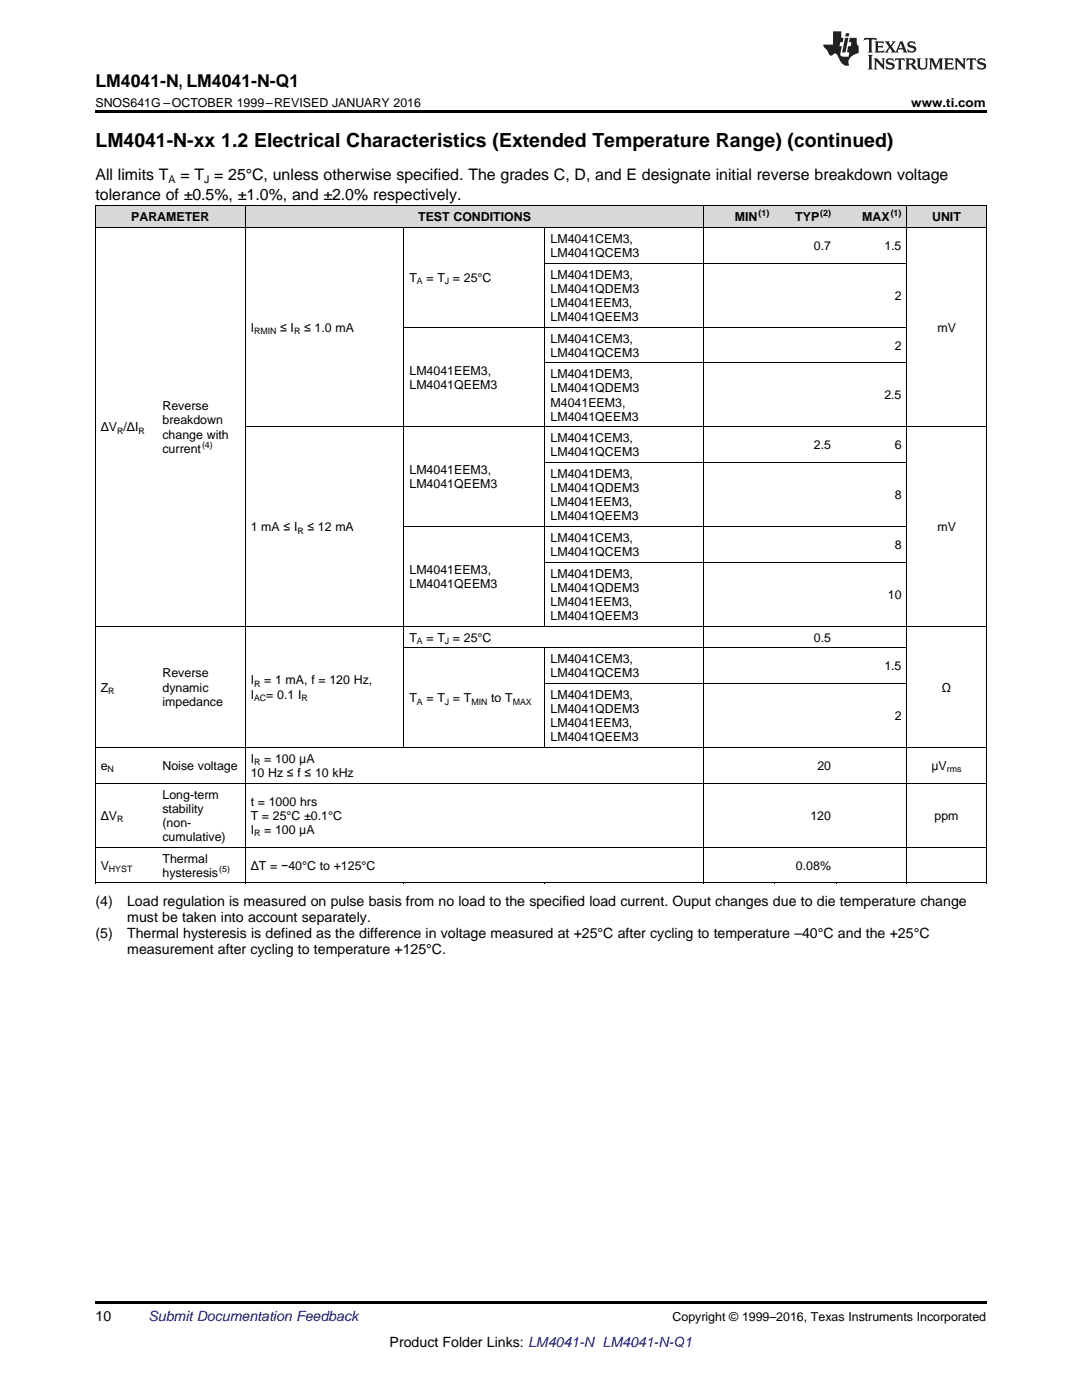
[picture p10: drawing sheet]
<svg xmlns="http://www.w3.org/2000/svg" width="216mm" height="279mm" viewBox="0 0 216 279" stroke-linecap="round" stroke-linejoin="round" font-family="sans-serif">
<defs><g id="words">
<text font-size="3.9" x="19" y="29.3">LM4041-N-xx 1.2 Electrical Characteristics (Extended Temperature Range) (continued)</text>
<text font-size="3.5" x="19" y="17.3">LM4041-N, LM4041-N-Q1</text>
<g font-size="3.2">
<text x="19" y="36">All limits T</text>
<text x="36" y="36">= T = 25°C, unless otherwise specified. The grades C, D, and E designate initial reverse breakdown voltage</text>
<text x="19" y="39.9">tolerance of ±0.5%, ±1.0%, and ±2.0% respectively.</text>
</g>
<g font-size="2.8">
<text x="19" y="180.8">(4)</text>
<text x="25.4" y="180.8">Load regulation is measured on pulse basis from no load to the specified load current. Ouput changes due to die temperature change</text>
<text x="25.4" y="184">must be taken into account separately.</text>
<text x="19" y="187.2">(5)</text>
<text x="25.4" y="187.2">Thermal hysteresis is defined as the difference in voltage measured at +25°C after cycling to temperature –40°C and the +25°C</text>
<text x="25.4" y="190.4">measurement after cycling to temperature +125°C.</text>
<text x="19" y="263.6">10</text>
<text x="77.8" y="268.9">Product Folder Links: LM4041-N LM4041-N-Q1</text>
</g>
<text font-size="2.8" fill="#0000c8" x="29.6" y="263.6">Submit Documentation Feedback</text>
<g font-size="2.5">
<text x="19" y="21.4">SNOS641G –OCTOBER 1999–REVISED JANUARY 2016</text>
<text x="181.8" y="21.4">www.ti.com</text>
<text x="26.2" y="44.2">PARAMETER</text>
<text x="83.4" y="44.2">TEST CONDITIONS</text>
<text x="146.6" y="44.2">MIN</text>
<text x="158.7" y="44.2">TYP</text>
<text x="172" y="44.2">MAX</text>
<text x="186" y="44.2">UNIT</text>
<text x="109.9" y="48.5">LM4041CEM3,</text>
<text x="109.9" y="51.3">LM4041QCEM3</text>
<text x="162.4" y="49.9">0.7</text>
<text x="176.5" y="49.9">1.5</text>
<text x="81.7" y="56.3">T</text>
<text x="85.1" y="56.3">= T = 25°C</text>
<text x="109.9" y="55.6">LM4041DEM3,</text>
<text x="109.9" y="58.4">LM4041QDEM3</text>
<text x="178.5" y="59.8">2</text>
<text x="109.9" y="61.2">LM4041EEM3,</text>
<text x="109.9" y="64.1">LM4041QEEM3</text>
<text x="50" y="66.2">I</text>
<text x="55.9" y="66.2">≤ I</text>
<text x="60.7" y="66.2">≤ 1.0 mA</text>
<text x="109.9" y="68.4">LM4041CEM3,</text>
<text x="109.9" y="71.2">LM4041QCEM3</text>
<text x="178.5" y="69.8">2</text>
<text x="187" y="66.2">mV</text>
<text x="81.7" y="74.8">LM4041EEM3,</text>
<text x="81.7" y="77.6">LM4041QEEM3</text>
<text x="109.9" y="75.5">LM4041DEM3,</text>
<text x="32.4" y="81.9">Reverse</text>
<text x="109.9" y="78.3">LM4041QDEM3</text>
<text x="109.9" y="81.1">M4041EEM3,</text>
<text x="109.9" y="84">LM4041QEEM3</text>
<text x="176.5" y="79.7">2.5</text>
<text x="20.1" y="86.1">ΔV /ΔI</text>
<text x="32.4" y="84.7">breakdown</text>
<text x="32.4" y="87.5">change with</text>
<text x="109.9" y="88.3">LM4041CEM3,</text>
<text x="162.4" y="89.7">2.5</text>
<text x="178.5" y="89.7">6</text>
<text x="32.4" y="90.3">current</text>
<text x="81.7" y="94.7">LM4041EEM3,</text>
<text x="109.9" y="91.1">LM4041QCEM3</text>
<text x="109.9" y="95.4">LM4041DEM3,</text>
<text x="81.7" y="97.5">LM4041QEEM3</text>
<text x="109.9" y="98.2">LM4041QDEM3</text>
<text x="109.9" y="101">LM4041EEM3,</text>
<text x="178.5" y="99.6">8</text>
<text x="50" y="106">1 mA ≤ I</text>
<text x="61.3" y="106">≤ 12 mA</text>
<text x="109.9" y="103.9">LM4041QEEM3</text>
<text x="187" y="106">mV</text>
<text x="109.9" y="108.2">LM4041CEM3,</text>
<text x="109.9" y="111">LM4041QCEM3</text>
<text x="178.5" y="109.6">8</text>
<text x="81.7" y="114.5">LM4041EEM3,</text>
<text x="81.7" y="117.4">LM4041QEEM3</text>
<text x="109.9" y="115.3">LM4041DEM3,</text>
<text x="109.9" y="118.1">LM4041QDEM3</text>
<text x="177.2" y="119.5">10</text>
<text x="109.9" y="120.9">LM4041EEM3,</text>
<text x="109.9" y="123.8">LM4041QEEM3</text>
<text x="81.7" y="128.1">T</text>
<text x="85.1" y="128.1">= T = 25°C</text>
<text x="162.4" y="128.1">0.5</text>
<text x="32.4" y="135.2">Reverse</text>
<text x="50" y="136.6">I</text>
<text x="52.7" y="136.6">= 1 mA, f = 120 Hz,</text>
<text x="109.9" y="132.4">LM4041CEM3,</text>
<text x="109.9" y="135.2">LM4041QCEM3</text>
<text x="176.5" y="133.8">1.5</text>
<text x="20.1" y="138">Z</text>
<text x="32.4" y="138">dynamic</text>
<text x="32.4" y="140.8">impedance</text>
<text x="50" y="139.4">I</text>
<text x="53.1" y="139.4">= 0.1 I</text>
<text x="81.7" y="140.2">T</text>
<text x="85.1" y="140.2">= T = T</text>
<text x="98" y="140.2">to T</text>
<text x="109.9" y="139.5">LM4041DEM3,</text>
<text x="109.9" y="142.3">LM4041QDEM3</text>
<text x="178.5" y="143.7">2</text>
<text x="188" y="138">Ω</text>
<text x="109.9" y="145.1">LM4041EEM3,</text>
<text x="109.9" y="148">LM4041QEEM3</text>
<text x="20.1" y="153.7">e</text>
<text x="32.4" y="153.7">Noise voltage</text>
<text x="50" y="152.3">I</text>
<text x="50" y="155.1">10 Hz ≤ f ≤ 10 kHz</text>
<text x="52.7" y="152.3">= 100 μA</text>
<text x="163.1" y="153.7">20</text>
<text x="185.9" y="153.7">μV</text>
<text x="32.4" y="159.4">Long-term</text>
<text x="50" y="160.8">t = 1000 hrs</text>
<text x="20.1" y="163.6">ΔV</text>
<text x="32.4" y="162.2">stability</text>
<text x="32.4" y="165">(non-</text>
<text x="32.4" y="167.9">cumulative)</text>
<text x="50" y="163.6">T = 25°C ±0.1°C</text>
<text x="50" y="166.4">I</text>
<text x="52.7" y="166.4">= 100 μA</text>
<text x="161.7" y="163.6">120</text>
<text x="186.5" y="163.6">ppm</text>
<text x="20.1" y="173.6">V</text>
<text x="32.4" y="172.2">Thermal</text>
<text x="50" y="173.6">ΔT = −40°C to +125°C</text>
<text x="158.8" y="173.6">0.08%</text>
<text x="32.4" y="175">hysteresis</text>
<text x="134.2" y="263.6">Copyright © 1999–2016, Texas Instruments Incorporated</text>
</g>
<g font-size="2.1">
<text x="33.6" y="36.6">A</text>
<text x="40.7" y="36.6">J</text>
</g>
<g font-size="1.8">
<text x="151.3" y="43.2">(1)</text>
<text x="163.7" y="43.2">(2)</text>
<text x="177.7" y="43.2">(1)</text>
<text x="83.2" y="56.8">A</text>
<text x="88.8" y="56.8">J</text>
<text x="50.7" y="66.7">RMIN</text>
<text x="58.7" y="66.7">R</text>
<text x="23.4" y="86.6">R</text>
<text x="27.6" y="86.6">R</text>
<text x="40.3" y="89.4">(4)</text>
<text x="59.3" y="106.5">R</text>
<text x="83.2" y="128.6">A</text>
<text x="88.8" y="128.6">J</text>
<text x="50.7" y="137.1">R</text>
<text x="21.6" y="138.5">R</text>
<text x="50.7" y="139.9">AC</text>
<text x="60.1" y="139.9">R</text>
<text x="83.2" y="140.7">A</text>
<text x="88.8" y="140.7">J</text>
<text x="94.1" y="140.7">MIN</text>
<text x="102.3" y="140.7">MAX</text>
<text x="21.4" y="154.2">N</text>
<text x="50.7" y="152.8">R</text>
<text x="188.9" y="154.2">rms</text>
<text x="23.4" y="164.1">R</text>
<text x="50.7" y="166.9">R</text>
<text x="43.7" y="174">(5)</text>
<text x="21.7" y="174.1">HYST</text>
</g>
</g></defs>
<g fill="#d8d8d8">
<path d="M19 41.1h12.4v4.3h-12.4z"/>
<path d="M31.4 41.1h17.6v4.3h-17.6z"/>
<path d="M49 41.1h31.6v4.3h-31.6z"/>
<path d="M80.6 41.1h28.2v4.3h-28.2z"/>
<path d="M108.8 41.1h31.7v4.3h-31.7z"/>
<path d="M140.5 41.1h14.1v4.3h-14.1z"/>
<path d="M154.6 41.1h12.3v4.3h-12.3z"/>
<path d="M166.9 41.1h14.1v4.3h-14.1z"/>
<path d="M181 41.1h15.8v4.3h-15.8z"/>
</g>
<path d="M19 22h177.8v.5h-177.8zM19 176.2h.2zM48.9 176.2h.1zM80.5 176.2h.1zM108.7 176.2h.1zM140.4 176.2h.1zM154.5 176.2h.1zM166.8 176.2h.1zM180.9 176.2h.1zM196.7 176.2h.1zM19 259.7h177.8v.5h-177.8z" fill="#000"/>
<g fill="none" stroke="#000" stroke-width=".2">
<path d="M19 45.4h177.8M19 41.1h177.8M19.1 41.1v135.1M48.9 41.1v135.1M80.6 45.4v103.8M108.7 45.4v79.6M108.8 52.5h72.2M140.5 41.1v135.1M180.9 41.1v135.1M196.8 41.1v135.1M80.6 65.3h100.4M108.8 72.4h72.2"/>
<path d="M49 85.2h147.8M108.8 92.3h72.2M80.6 105.1h100.4M108.8 112.2h72.2M19 125h177.8M80.6 129.3h100.4M108.7 129.3v19.9M108.8 136.4h72.2M19 156.3h177.8M19 149.2h177.8M19 176.2h177.8M19 169.1h177.8"/>
</g>
<g fill="#231f20">
<path d="M172.5 7.6l-.1 .5 .4-.2h.6v.1v2.1l-.2 .4h.9l-.2-.4v-2.1l.1-.1h.5l.5 .2-.2-.5zM174.5 8.3l.2 .3v1.5l-.2 .4h1.8l.2-.6a1.04 1.04 0 0 1-1.3 .2v-.7h.6l.3 .2v-.6l-.3 .2h-.6v-.6l.8-.1 .4 .3-.2-.5zM176.5 8.3l.9 1.1-.9 1.1h.8l-.2-.2 .4-.7 .5 .7-.2 .2h1.5l-.2-.2 .2-.4h.9l.1 .4-.2 .2h1l-.3-.3-.7-1.9h-.5l-.9 2-.8-1 .9-1h-.8l.1 .3-.4 .5-.3-.6 .1-.2zM179.7 8.6l.4 1h-.7zM181.3 8.4a.63 .63 0 0 0-.2 .7 .63 .63 0 0 0 .6 .4l.6 .2 .1 .2a.75 .75 0 0 1-.7 .4 .75 .75 0 0 1-.6-.5l.1 .7 .1-.1a1.11 1.11 0 0 0 1.5-.6 1.13 1.13 0 0 0-1.2-.8l-.1-.4a1.04 1.04 0 0 1 1.2 .2l-.2-.5-.2 .1-.4-.2zM173.2 10.9l.2 .4v2.2l-.2 .4h1l-.3-.4v-2.2l.3-.4zM174.3 11.6l.3 .4v1.5l-.3 .4h.8l-.2-.4v-1.3l1.5 1.7v-1.9l.2-.4h-.7l.2 .4v.9l-1.1-1.3zM177 11.8a.62 .62 0 0 0-.2 .7 .62 .62 0 0 0 .6 .4l.6 .1 .1 .3a.76 .76 0 0 1-.7 .3 .76 .76 0 0 1-.7-.4l.2 .7 .1-.1a1.11 1.11 0 0 0 1.5-.6 1.13 1.13 0 0 0-1.2-.8l-.1-.4a1.04 1.04 0 0 1 1.2 .2l-.2-.6-.2 .1-.5-.1zM178.7 11.6l-.2 .6a.61 .61 0 0 1 .8-.3v1.6l-.2 .4h.9l-.2-.4v-1.6a.63 .63 0 0 1 .7 .3l-.1-.6zM180.6 11.6l.3 .4v1.5l-.3 .4h1l-.2-.2-.1-.8 .6 .2a.76 .76 0 0 0 1.2 .7l-1-1a.58 .58 0 0 0 .6-.5 .58 .58 0 0 0-.5-.6zM181.4 11.9h.1a.45 .45 0 0 1 .5 .1 .45 .45 0 0 1 .1 .5l-.8 .2zM182.9 11.6l.2 .2a2.17 2.17 0 0 0 .3 1.9 .99 .99 0 0 0 1.6-.6v-1.1l.2-.4h-.7l.2 .2a1.92 1.92 0 0 1-.2 1.8 .6 .6 0 0 1-.9-.5v-1.1l.2-.4zM185.4 11.6l.2 .4v1.5l-.2 .4h.7l-.2-.4v-1.4l.8 1.8 .8-1.8v1.4l-.2 .4h.9l-.2-.4v-1.5l.2-.4h-.8l-.6 1.5-.6-1.5zM188.4 11.6l.2 .4v1.5l-.2 .4h1.8l.1-.6a1.04 1.04 0 0 1-1.2 .1v-.6h.5l.4 .2v-.6l-.4 .2h-.5v-.7h.8l.3 .3-.1-.6zM190.5 11.6l.2 .4v1.5l-.2 .4h.7l-.2-.4v-1.3l1.5 1.7v-1.9l.2-.4h-.7l.2 .4v.9l-1.1-1.3zM192.9 11.6l-.1 .6a.61 .61 0 0 1 .7-.3l.1 1.6-.3 .4h1l-.3-.4 .1-1.6a.63 .63 0 0 1 .7 .3l-.1-.6zM195.2 11.8a.62 .62 0 0 0-.2 .7 .62 .62 0 0 0 .6 .4l.6 .1 .1 .3a.76 .76 0 0 1-.7 .3 .76 .76 0 0 1-.6-.4l.1 .7 .1-.1a1.11 1.11 0 0 0 1.6-.6 1.13 1.13 0 0 0-1.3-.8l-.1-.4a1.04 1.04 0 0 1 1.2 .2l-.1-.6-.2 .1-.5-.1z"/>
<path d="M166.2 6.3v2.6h-1.9v.4l.8 .9a.91 .91 0 0 0 1 .8 .56 .56 0 0 1 .5-.3 .56 .56 0 0 1 .5 .3l.4 .8a1.53 1.53 0 0 0 1.9 1.2 1.54 1.54 0 0 1 1-2.1l.9-.3v-1.4a1.52 1.52 0 0 1-.4-1.6h-1.3l-.2 .8h.5l-.2 .8h-.5l-.1 1v.2l.4 .1-.2 .8a1.93 1.93 0 0 1-1.6-.3l.3-1.8h-.5l.2-.8h.4l.2-.8h-.4v-1.3zM168.6 7.6l-.6 2.9h.7l.6-2.9zM168.8 6.6l-.1 .7h.6l.2-.7z"/>
</g>
<use href="#words"/>
</svg>
